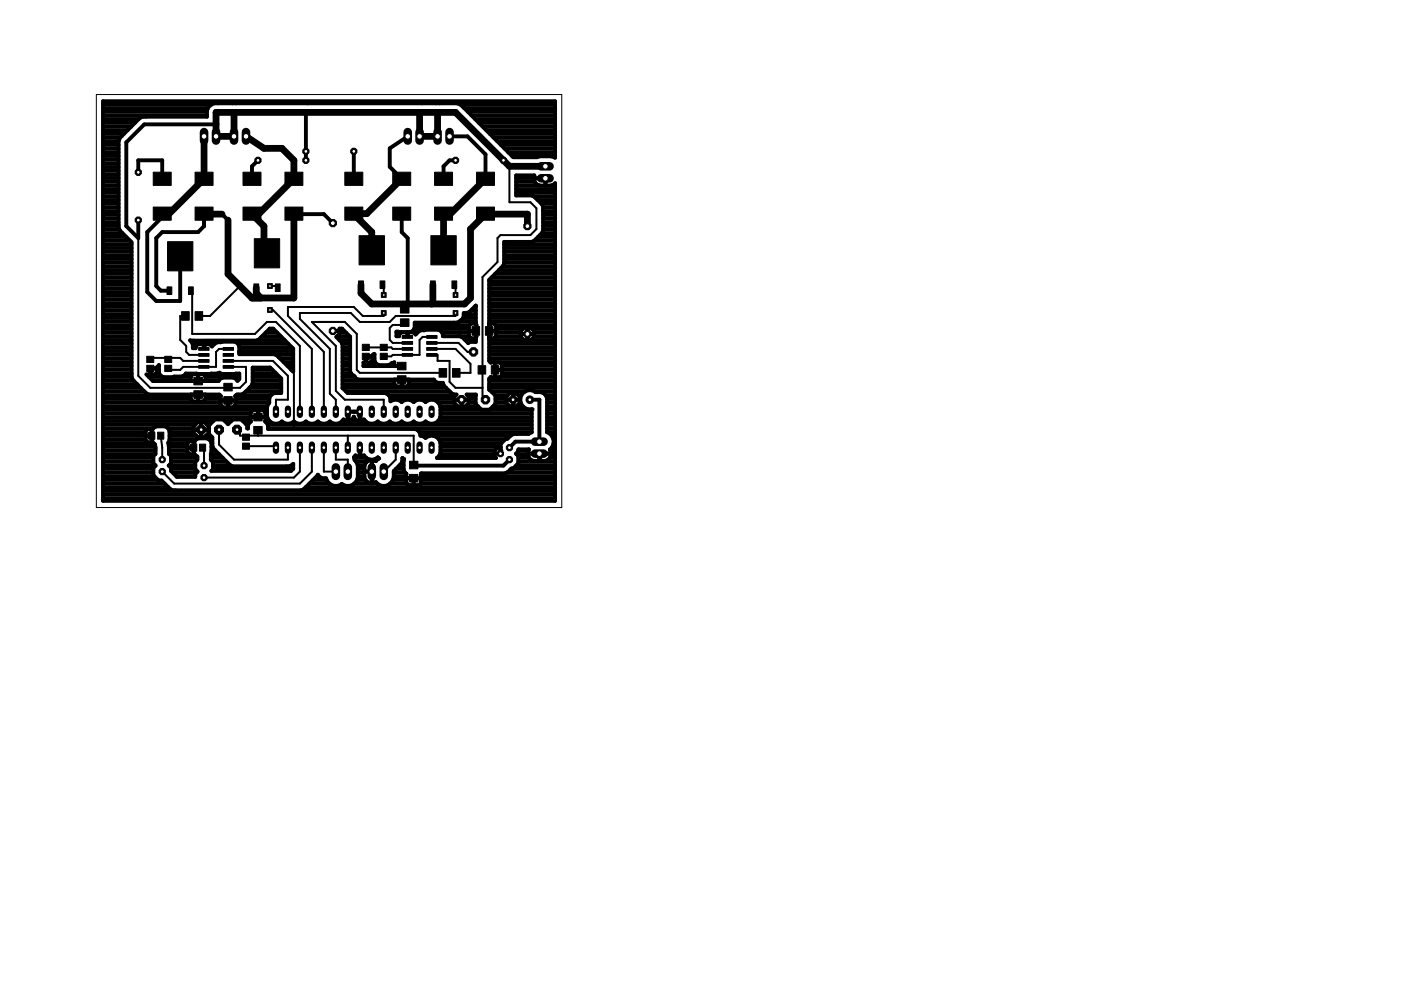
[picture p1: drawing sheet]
<svg xmlns="http://www.w3.org/2000/svg" width="297mm" height="210mm" viewBox="0 0 297 210" stroke-linecap="round" stroke-linejoin="round" font-family="sans-serif">
<g fill="#000" stroke="#000" stroke-width=".21">
<path d="M32.5 36.5h3.8v2.8h-3.8zM41.4 36.5h3.8v2.8h-3.8zM51.5 36.5h3.8v2.8h-3.8zM60.4 36.5h3.8v2.8h-3.8zM73.1 36.5h3.8v2.8h-3.8zM83.3 36.5h3.8v2.8h-3.8zM92.1 36.5h3.8v2.8h-3.8zM101 36.5h3.8v2.8h-3.8zM32.5 43.9h3.8v2.8h-3.8zM35.5 51.2h5.4v6.2h-5.4zM41.4 43.9h3.8v2.8h-3.8zM51.5 43.9h3.8v2.8h-3.8z"/>
<path d="M53.9 50.6h5.4v6.2h-5.4zM60.4 43.9h3.8v2.8h-3.8zM73.1 43.9h3.8v2.8h-3.8zM76 59.6h1v1.6h-1zM76.1 50h5.4v6.2h-5.4zM80.6 59.6h1v1.6h-1zM83.3 43.9h3.8v2.8h-3.8zM91.3 59.6h1v1.6h-1zM91.4 50h5.3v6.2h-5.3zM92.1 43.9h3.8v2.8h-3.8zM95.8 59.6h1v1.6h-1zM101 43.9h3.8v2.8h-3.8z"/>
<path d="M31.1 75.5h1.5v1.4h-1.5zM31.1 77.4h1.5v1.4h-1.5zM34.9 77.4h1.5v1.4h-1.5zM34.9 75.5h1.5v1.4h-1.5zM35.4 60.8h1v1.6h-1zM38.5 66.1h1.6v1.8h-1.6zM40 60.8h1v1.6h-1zM41.1 80h1.8v1.6h-1.8zM41.4 66.1h1.6v1.8h-1.6zM42.1 76.2h2.2v.6h-2.2zM42.1 77.5h2.2v.6h-2.2zM42.1 75h2.2v.5h-2.2z"/>
<path d="M42.1 73.7h2.2v.6h-2.2zM47.3 76.2h2.2v.6h-2.2zM47.3 77.5h2.2v.6h-2.2zM47.3 75h2.2v.5h-2.2zM47.3 73.7h2.2v.6h-2.2zM53.8 60.2h1v1.6h-1zM58.4 60.2h1v1.6h-1zM76.8 73h1.5v1.3h-1.5zM76.8 74.9h1.5v1.3h-1.5zM80.6 74.9h1.5v1.3h-1.5zM80.6 73h1.5v1.3h-1.5zM84.3 79.7h1.8v1.6h-1.8z"/>
<path d="M84.3 76.8h1.8v1.6h-1.8zM84.9 67.6h1.8v1.6h-1.8zM84.9 64.8h1.8v1.6h-1.8zM85.3 73.7h2.2v.6h-2.2zM85.3 75h2.2v.5h-2.2zM85.3 72.4h2.2v.6h-2.2zM85.3 71.1h2.2v.6h-2.2zM90.5 73.7h2.2v.6h-2.2zM90.5 75h2.2v.5h-2.2zM90.5 72.4h2.2v.6h-2.2zM90.5 71.1h2.2v.6h-2.2zM93.1 78.1h1.6v1.9h-1.6z"/>
<path d="M95.9 78.1h1.6v1.9h-1.6zM100.1 69.3h1.6v1.8h-1.6zM101.4 77.5h1.6v1.8h-1.6zM102.9 69.3h1.6v1.8h-1.6zM104.2 77.5h1.6v1.8h-1.6zM31.5 91.6h1.3v1.5h-1.3zM33.4 91.6h1.3v1.5h-1.3zM40.4 94.2h1.3v1.5h-1.3zM41.1 82.8h1.8v1.7h-1.8zM42.3 94.2h1.3v1.5h-1.3zM47.5 84.1h1.7v1.6h-1.7zM47.5 81.3h1.7v1.6h-1.7z"/>
<path d="M51.4 92h1.5v1.3h-1.5zM51.4 93.9h1.5v1.3h-1.5zM53.8 90.4h1.8v1.6h-1.8zM53.8 87.6h1.8v1.6h-1.8zM86.8 97.8h1.8v1.6h-1.8zM86.8 100.6h1.8v1.6h-1.8z"/>
<circle cx="96.6" cy="34" r=".71"/>
</g>
<g fill="#000" stroke="#000" stroke-width=".42">
<path d="M108 35.3v7.6zM102.3 58.7v23.5zM105.5 55.6l-3.2 3.1zM105.5 50.5v5.1zM106.1 49.8l-.6 .7zM108 42.9h4.5zM106.1 49.8h6.4zM112.5 42.9l1.2 1.3zM113.7 48.6l-1.2 1.2zM113.7 44.2v4.4zM29.3 50.5v29.2zM31.9 76.2l.3-.3z"/>
<path d="M32.2 75.9h3.5zM35.7 78.1l.3 .3zM35.7 76.2l.3-.3zM35.7 75.9v.3zM36 78.4h2.2zM36 75.9h2.2zM38.2 78.4l.6-.6zM38.2 75.9l.6 .6zM38.2 67v5.1zM38.2 67h1.3zM38.8 77.8h4.4zM38.8 76.5h4.4z"/>
<path d="M39.5 73.3v1.3zM38.2 72.1l1.3 1.2zM40.1 75.2h3.1zM39.5 74.6l.6 .6zM40.7 70.8h13.4zM40.5 61.7l.2 .2zM40.7 61.9v8.9zM43.2 77.8h2.6zM43.3 72.1v1.8zM43.3 72.1h11.4zM42 67h2.5zM45.8 74.6l.6-.6z"/>
<path d="M45.8 74.6v3.2zM46.4 74h2zM50.9 60.6l-6.4 6.4zM48.4 77.8h3.8zM54.1 70.8l2.5-2.5zM54.7 72.1l1.9-1.9zM56.6 70.2h1.9zM56.6 68.3h1.9zM57.2 60.6h1.3zM57.2 65.7h.7zM48.4 76.5h9.5zM58.5 70.2l3.8 3.8z"/>
<path d="M58.5 68.3l5.1 5zM61 65.1h14zM61 65.1v1.9zM57.9 76.5l3.1 3.2zM62.3 74v16.5zM63.6 66.4v1.2zM63.6 66.4h10.8zM63.6 73.3v14zM57.9 65.7l8.2 8.3zM66.1 68.3h7zM61 67l7.7 7.6zM63.6 67.6l6.3 6.4z"/>
<path d="M66.1 68.3l5.1 5zM67.4 68.3h5.7zM73.1 68.3l2.5 2.5zM74.4 66.4l1.9 1.9zM75 65.1l1.9 1.9zM75.6 78.4l.7 .7zM75.6 70.8v7.6zM76.3 68.3h6.3zM76.3 79.1h17.6zM76.9 67h4.5zM77.6 75.6v1.6zM77.6 73.7h3.8z"/>
<path d="M78 77.6h7.2zM77.6 77.2l.4 .4zM81.4 75.6h1.6zM81.4 73.7h1.6zM81.1 60.4l.3 .2zM81.4 60.6v1.9zM81.4 66.4v.6zM82.6 69.5v2.6zM82.6 69.5l.7-.6zM82.6 68.3l1.3-1.3zM83 75.6l.3-.4zM83 73.7l.3 .3z"/>
<path d="M83.3 75.2h3.1zM83.3 74h3.1zM83.3 72.7h3.1zM82.6 72.1l.7 .6zM83.3 68.9h1.9zM83.9 67h12.7zM85.2 68.9l.6-.6zM86.4 75.2h2.6zM89 72.1l.6-.7zM89 72.1v3.1zM89.6 71.4h2zM91.6 72.7h5.6z"/>
<path d="M92.8 75.2v1.3zM91.6 75.2h1.2zM93.9 79.1h.1zM92.8 76.5h2.5zM96.3 60.4l.3 .2zM96.6 60.6v1.9zM96.6 66.4v.6zM91.6 74h5zM96.7 79.1h3.1zM97.2 72.7l1.9 1.9zM99.1 74.6h1.3zM96.6 74l3.2 3.2z"/>
<path d="M99.8 77.2v1.9zM29.3 79.7l2.6 2.5zM31.9 82.2h19zM34.1 92.4l.3 2.5zM34.4 94.9v2.6zM34.4 100l2.5 2.5zM42.9 94.9h.4zM43.3 94.9v3.8zM46.4 91.1v3.2zM46.4 94.3l3.2 3.2zM49.6 97.5h11.4zM50.9 82.2l1.3-1.2z"/>
<path d="M50.9 91.7v.7zM50.2 91.1l.7 .6zM52.2 77.8v3.2zM50.9 92.4h1.3zM52.2 92.4h2.5zM52.2 92.4v.3zM52.2 94.6h6zM54.7 92.4h19zM54.7 91.2v1.2zM58.2 94.6l.3 .3zM58.5 84.8h2.5zM58.5 84.8v2.5z"/>
<path d="M61 79.7v5.1zM61 94.9v2.6zM63.6 94.9v5.1zM66.1 74v13.3zM66.1 94.9v5.1zM68.7 74.6v12.7zM68.7 100h2.5zM68.7 94.9v5.1zM69.9 74v9.5zM71.2 84.8v2.5zM69.9 83.5l1.3 1.3zM71.2 73.3v9.6z"/>
<path d="M71.2 94.9v2.6zM71.2 82.9l1.9 1.9zM73.1 84.8h8.3zM73.7 97.5v2.5zM71.2 97.5h2.5zM73.7 92.4h14zM73.7 92.4v2.5zM81.4 84.8v2.5zM81.4 100l2.5-2.5zM83.9 94.9v2.6zM87.7 92.4v6.2zM95.3 76.5v4.5z"/>
<path d="M95.3 81l1.3 1.2zM96.6 82.2h5.7zM102.3 82.2v1.9zM36.9 102.5h26.7zM43.3 101.3h19zM62.3 101.3l1.3-1.3zM63.6 102.5l2.5-2.5z"/>
</g>
<g fill="#000" stroke="#000" stroke-width=".83">
<path d="M21.8 21.5h95.9zM21.8 39.3h3.3zM21.8 38.5h3.3zM21.8 37.7h3.3zM21.8 37h3.3zM21.8 36.2h3.3zM21.8 35.4h3.3zM21.8 34.6h3.3zM21.8 33.8h3.3zM21.8 33.1h3.3zM21.8 32.3h3.3zM21.8 31.5h3.3z"/>
<path d="M21.8 30.7h3.3zM21.8 29.9h3.3zM21.8 29.2h3.7zM21.8 28.4h4.5zM21.8 27.6h5.3zM21.8 26.8h6zM21.8 26h6.8zM21.8 25.3h7.6zM21.8 24.5h22.1zM21.8 23.7h22.1zM21.8 22.9h22.3zM21.8 22.1h23.1z"/>
<path d="M25.1 29.9v17.7zM25.4 29.3l-.3 .6zM25.8 28.8l-.4 .5zM26.8 30.2l3.8-3.8zM29.3 34h5.1zM29.3 34v2.5zM29.7 25l-3.9 3.8zM29.7 25l.6-.3zM30.6 26.4h15.2zM30.3 24.7h.6zM34.4 34v3.9zM43.9 23.5v1.2z"/>
<path d="M30.9 24.7h13zM44.2 22.7l-.3 .8zM44.2 22.7l.5-.5zM44.7 22.2l.7-.3zM45.4 21.9h.8zM46.2 21.9h3zM49.2 21.9h.8zM53.4 35.3v2.6zM53.4 35.3l1.3-1.3zM64.9 32.1v1.9zM64.9 23.8v8.3zM50 21.9h15.2z"/>
<path d="M75 32.1v5.8zM82.6 31.5v3.9zM82.6 31.5l3.8-2.6zM82.6 35.4l2.6 2.5zM65.2 21.9h24.2zM89.4 21.9h3zM92.4 21.9h.8zM94 35.3v2.6zM94 35.3l1.3-1.3zM95.3 34h1.3zM93.2 21.9h3.8zM97.5 22.1h20.2z"/>
<path d="M97 21.9l.7 .3zM97.7 22.2l.5 .5zM98.4 22.9h19.3zM95.3 28.9h3.8zM99.2 23.7h18.5zM99.9 24.5h17.8zM100.7 25.3h17zM101.5 26h16.2zM102.3 26.8h15.4zM102.9 32.7v5.2zM99.1 28.9l3.8 3.8zM103.1 27.6h14.6z"/>
<path d="M103.9 28.4h13.8zM104.6 29.2h13.1zM105.4 29.9h12.3zM106.2 30.7h11.5zM107 31.5h10.7zM107.8 32.3h9.9zM98.2 22.7l9.6 9.7zM108.5 33.1h9.2zM107.8 32.4l1 .9zM109.4 37.2h3.9zM109.4 39.3h4.9zM109.4 38.5h3.9z"/>
<path d="M109.4 37.7h3.8zM113.2 37.5v.3zM113.2 37.8h2.4zM113.2 37.8v.3zM113.2 38.1l.2 .6zM113.3 37.2l-.1 .3zM113.4 38.7l.5 .4zM108.8 33.3h5.1zM113.9 39.1l.5 .2zM113.9 33.3l.4-.2zM114.4 39.3h1.2zM115.6 37.8v1.5z"/>
<path d="M115.6 39.3h1.2zM116.8 39.3l.6-.2zM114.3 33.1h2.6zM117 39.3h.7zM117.4 39.1l.3-.3zM117.7 21.5v11.9zM116.9 33.1l.8 .3zM117.7 38.8v67.4zM21.8 59.6h6.1zM21.8 58.8h6.1zM21.8 58h6.1zM21.8 57.3h6.1z"/>
<path d="M21.8 56.5h6.1zM21.8 55.7h6.1zM21.8 54.9h6.1zM21.8 54.1h6.1zM21.8 53.4h6.1zM21.8 52.6h6.1zM21.8 51.8h6.1zM21.8 51h5.7zM21.8 50.2h5zM21.8 49.4h4.2zM21.8 48.7h3.5zM21.8 47.9h3.3z"/>
<path d="M21.8 47.1h3.3zM21.8 46.3h3.3zM21.8 45.6h3.3zM21.8 44.8h3.3zM21.8 44h3.3zM21.8 43.2h3.3zM21.8 42.4h3.3zM21.8 41.7h3.3zM21.8 40.9h3.3zM21.8 40.1h3.3zM25.1 47.6v.7zM25.1 48.3l.3 .6z"/>
<path d="M25.4 48.9l2.5 2.5zM26.8 30.2v17.7zM27.9 51.4v28zM26.8 47.9l2.5 2.6zM29.3 46.7v3.8zM31.2 49.2l3.2-3.2zM33.1 50.5l1.3-1.3zM33.1 45.4l1.3 .6zM34.4 45.3h1.5zM34.4 45.3v.7zM34.4 49.2h7.6zM43.3 47.9l-1.3 1.3z"/>
<path d="M43.3 45.3v2.6zM43.3 46.7v1.2zM43.3 46.7l1.2-1.3zM47.1 45.4l1.2 1.3zM52.2 45.4h1.2zM53.4 45.3h1.5zM62.3 45.4h6.4zM62.3 45.4v1.3zM68.7 45.4l1.9 1.9zM85.2 45.3v3.9zM85.2 49.2l1.2 1.3zM94 45.3h1.5z"/>
<path d="M103.7 59.3l2.6-2.5zM103.7 59.6h14zM104.2 58.8h13.5zM105 58h12.7zM105.8 57.3h11.9zM106.3 56.8l.4-.4zM106.6 56.5h11.1zM106.9 55.9l-.2 .5zM106.9 51.3v4.6zM106.9 51.3h5.3zM106.9 55.7h10.8zM106.9 54.9h10.8z"/>
<path d="M106.9 54.1h10.8zM106.9 53.4h10.8zM106.9 52.6h10.8zM106.9 51.8h10.8zM109.4 37.2v4.2zM109.4 40.9h8.3zM109.4 40.1h8.3zM112.2 51.3h.5zM112.7 51.3l.6-.2zM109.4 41.4h3.3zM113.2 41.7h4.5zM113.3 51.1l1.2-1.3z"/>
<path d="M112.7 41.4l.6 .3zM113.3 51h4.4zM113.3 41.7l.4 .4zM114 42.4h3.7zM114.1 50.2h3.6zM114.5 49.8l.4-.4zM114.8 43.2h2.9zM114.9 49.4h2.8zM115.1 48.9l-.2 .5zM113.7 42.1l1.2 1.2zM115.1 44.4v4.5zM115.1 43.9v.5z"/>
<path d="M114.9 43.3l.2 .6zM115.1 48.7h2.6zM115.1 47.9h2.6zM115.1 47.1h2.6zM115.1 46.3h2.6zM115.1 45.6h2.6zM115.1 44.8h2.6zM115.1 44h2.6zM21.8 79.9h6.1zM21.8 79.1h6.1zM21.8 78.3h6.1zM21.8 77.6h6.1z"/>
<path d="M21.8 76.8h6.1zM21.8 76h6.1zM21.8 75.2h6.1zM21.8 74.4h6.1zM21.8 73.7h6.1zM21.8 72.9h6.1zM21.8 72.1h6.1zM21.8 71.3h6.1zM21.8 70.5h6.1zM21.8 69.7h6.1zM21.8 69h6.1zM21.8 68.2h6.1z"/>
<path d="M21.8 67.4h6.1zM21.8 66.6h6.1zM21.8 65.8h6.1zM21.8 65.1h6.1zM21.8 64.3h6.1zM21.8 63.5h6.1zM21.8 62.7h6.1zM21.8 61.9h6.1zM21.8 61.2h6.1zM21.8 60.4h6.1zM27.9 79.4v.6zM27.9 80l.2 .5z"/>
<path d="M31.1 79.4h.8zM31.2 61.9l1.9 1.9zM31.2 49.2v12.7zM31.5 79.9h3zM31.9 78.1v1.3zM31.9 79.4h.8zM31.9 78.1h1.4zM32.7 79.4l.3-.1zM33 79.3l.2-.2zM33.1 63.8h5.1zM33.1 60.6l1 1zM33.1 50.5v10.1z"/>
<path d="M33.3 78.9l-.1 .2zM33.2 79.1h.5zM33.3 78.1v.8zM33.3 77.9v.2zM33.3 78.3h.4zM33.3 77.9l.3-.4zM33.7 77.4l-.1 .1zM33.7 77.4v1.6zM33.7 79l.2 .4zM33.9 79.4l.3 .4zM34.1 61.6h1.8zM34.2 79.8l.5 .2z"/>
<path d="M34.7 80h2zM36.7 80l.3-.2zM36.8 79.9h3.6zM37 79.8h1.5zM38.2 54.3v9.5zM38.5 79.8l.5-.2zM39 79.6l.4-.4zM39.4 79.2h2.2zM40.3 72.2h.1zM40.4 72.2h.6zM40.4 79.9v.9zM40.6 79.6l-.2 .3z"/>
<path d="M40.3 72.2l.4 .3zM40.7 79.4l-.1 .2zM40.8 72.9h4.8zM40.9 73.6v.2zM40.9 73v.6zM40.7 72.5l.2 .5zM40.9 73.7h.6zM40.7 79.4l.3-.1zM41 72.2h13.4zM41.5 73.5v.3zM40.9 73.8h.6zM41.6 73.3l-.1 .2z"/>
<path d="M41.6 79.2l.3 .1zM41.7 73.1l-.1 .2zM41.9 79.3h2.7zM41.7 73.1l.3-.1zM41 79.3h1zM42 79.3v1.5zM42 79.3h1zM43.2 73v.7zM42 73h1.2zM43 79.3l.3 .1zM43.3 79.4l.2 .2zM43.5 79.6l.1 .3z"/>
<path d="M43.6 79.9h7.1zM43.2 73h1.2zM44.6 79.3l.2-.1zM44.4 73l.3 .1zM44.8 79.2h1.3zM44.7 73.1l.2 .2zM44.9 73.3v.2zM44.9 73.5l.7-.7zM46.1 79.2l.4-.2zM45.6 72.8l.6-.2zM46.3 79.1h.3zM46.5 79l.1 .1z"/>
<path d="M46.6 79.1l.5 .2zM46.2 72.6h.5zM46.8 72.6l.3-.1zM47.1 79.3h2.7zM47.1 72.5h2.7zM49.8 79.3l.2-.1zM50 79.2h.7zM49.8 72.5l.4 .1zM50.4 72.9h10.7zM50.2 72.6l.3 .4zM50.7 74.5v.1zM50.7 74.7v.4z"/>
<path d="M50.7 73.4v1.1zM50.5 73l.2 .4zM50.7 79.2v1.2zM50.7 74.4h11.5zM50.7 73.7h11.2zM53.6 77.9h3.7zM53.6 79.9h5.6zM53.6 79.1h4.9zM53.6 78.3h4.1zM54.4 72.2l.5-.2zM54.7 72.1h5.6zM54.9 72l.4-.4z"/>
<path d="M55.3 71.6l1.9-1.9zM55.6 71.3h3.9zM56.3 70.5h2.5zM57.1 69.7h.9zM57.2 69.7h.7zM57.3 77.9l2.3 2.4zM57.9 69.7l4.3 4.2zM50.7 75.1h7.5zM58.4 75.2h3.8zM58.2 75.1l.5 .2zM58.7 75.3l.4 .4zM59.4 76h2.8z"/>
<path d="M60.2 76.8h2zM60.9 77.6h1.3zM61.7 78.3h.5zM59.1 75.7l2.7 2.8zM62.2 73.9v4.9zM61.8 78.5l.4 .3zM70.6 70.2h1.4zM71.3 71.4l.7-.6zM71.4 71.3h2.7zM72 72.1h2.2zM72 70.2v.6zM72 69.7v.5z"/>
<path d="M72 69.7h.5zM72 70.5h1.4zM72 69.7h.6zM71.3 71.4l.7 .7zM72 72.1l.4 .4zM72.5 69.7l1.7 1.7zM72.5 72.9h1.7zM72.4 72.5l.2 .5zM72.6 79.9h2.5zM72.6 79.1h1.8zM72.6 78.3h1.6zM72.6 77.6h1.6z"/>
<path d="M72.6 76.8h1.6zM72.6 76h1.6zM72.6 75.2h1.6zM72.6 74.4h1.6zM72.6 73.7h1.6zM74.2 71.4v7.3zM74.2 78.7l.2 .5zM74.4 79.2l.4 .4zM74.8 79.6l.3 .3zM75.1 79.9l.4 .4zM77.1 76.9h.5zM77.1 76.9v.7z"/>
<path d="M77.1 77.6h6.5zM77.6 75.6v1.3zM77.6 76.9h.8zM77.6 75.6h1.4zM78.4 76.9l.3-.1zM78.7 76.8h.8zM78.7 76.8l.2-.2zM79 76.3l-.1 .3zM79 75.6v.7zM79 75.4v.2zM79 76h.4zM79 75.3l.2-.2z"/>
<path d="M79.1 75.2h.3zM79.2 75.1h.2zM79.4 75.1v1.4zM79.4 76.5l.2 .4zM79.6 76.9l.3 .3zM79.9 77.2l.5 .2zM80.4 77.4h2zM82.4 77.4l.4-.2zM82.8 77.2l.3-.2zM83.1 77h.1zM83.2 77l.4-.2zM83.6 76.8v.8z"/>
<path d="M83.6 77.6h1.6zM84.1 70.3v1zM84.1 70.3h.3zM84.1 70.5h.9zM84.4 70.3l.3 .1zM84.6 71v.3zM84.1 71.3h.5zM84.7 70.4h2.3zM84.7 70.8l-.1 .2zM84.9 70.6l-.2 .2zM84.9 70.6l.3-.1zM77.1 77.6h8.1z"/>
<path d="M86.4 70.5v.7zM85.2 70.5h1.2zM86.4 50.5v14zM87 70.4l.4-.1zM87.7 69.9l-.3 .4zM86.4 70.5h1.2zM87.9 69.4l-.2 .5zM87.7 70.5h.8zM87.8 69.7h11.6zM87.6 70.5l.2 .1zM87.9 68.4v1zM87.9 68.4h8.4z"/>
<path d="M87.9 69h11.6zM87.8 70.6l.2 .2zM88 70.8l.1 .1zM88.8 70.2l-.6 .7zM88.8 70.2l.5-.2zM89.3 70h.6zM90 70l.2-.1zM90.2 69.9h2.7zM92.9 69.9l.5 .2zM93.4 70.1l.3 .3zM93.7 70.5h5.7zM93.9 70.9v.4z"/>
<path d="M93.7 70.4l.2 .5zM96.3 68.4h.6zM96.9 68.4l.5-.2zM93.9 71.3h3zM97.4 68.2l.2-.3zM97.4 68.2h3.5zM96.9 71.3h.6zM97.6 71.3h1.9zM97.6 67.9h.2zM98.1 67.5l-.3 .4zM97.5 71.3l.5 .2zM98.3 67.1l-.2 .4z"/>
<path d="M98.2 67.4h2.7zM98.3 66.4v.7zM98.3 66.4h.6zM98.3 66.6h2.6zM98.6 72.1h2.3zM98.9 66.4l.7-.3zM98 71.5l1.3 1.2zM99.4 69.1v1.1zM99.4 70.2h1.5zM99.4 70.2v1zM99.4 71.2l.1 .2zM99.5 68.9l-.1 .2z"/>
<path d="M99.5 71.4l.2 .2zM99.3 72.7l.2-.2zM99.6 66.1l.5-.5zM99.7 68.7l-.2 .2zM99.7 71.6l.2 .1zM99.8 65.8h1.1zM99.7 68.7l.2-.1zM99.9 71.7h1zM100.9 64.8l-.8 .8zM100.6 65.1h.3zM100.9 68.6v1.6zM99.9 68.6h1z"/>
<path d="M100.9 70.2v1.5zM100.9 70.2v2.3zM99.5 72.5h1.4zM100.9 64.8v5.4zM103.7 70.2v6.3zM103.7 70.2v1.5zM103.7 71.7h.9zM103.7 70.2h1.5zM103.7 68.6v1.6zM103.7 59.3v10.9zM103.7 76h14zM103.7 75.2h14z"/>
<path d="M103.7 74.4h14zM103.7 73.7h14zM103.7 72.9h14zM103.7 72.1h7.4zM103.7 68.2h14zM103.7 67.4h14zM103.7 66.6h14zM103.7 65.8h14zM103.7 65.1h14zM103.7 64.3h14zM103.7 63.5h14zM103.7 62.7h14z"/>
<path d="M103.7 61.9h14zM103.7 61.2h14zM103.7 60.4h14zM103.9 76.8h13.8zM103.7 76.5l.3 .3zM104 80h1zM104.6 71.7l.3-.1zM103.7 68.6h.9zM104.9 71.6l.2-.2zM104.6 68.6l.3 .1zM105 78.4v1.6zM105 80h.9z"/>
<path d="M105 78.4h1.4zM105 76.9v1.5zM104 76.9h1zM105.2 71.2l-.1 .2zM104.9 68.7l.2 .2zM105.1 69h12.6zM105.1 71.3h5.3zM105.2 70.2v1zM105.2 69.1v1.1zM105.1 68.9l.1 .2zM105.2 70.5h5.2zM105.2 69.7h5.7z"/>
<path d="M105.9 80l.3-.1zM105 76.9h.9zM106.1 79.9h11.6zM106.3 79.7l-.1 .2zM105.9 76.9l.3 .1zM106.4 79.4l-.1 .3zM106.2 77l.1 .1zM106.4 78.4v1zM106.4 77.4v1zM106.3 77.1l.1 .3zM106.4 79.1h11.3zM106.4 78.3h11.3z"/>
<path d="M106.4 77.6h11.3zM110.4 70.2v.6zM110.4 70.8h1.4zM110.4 70.8v.6zM110.4 71.4l.8 .8zM111.2 72.2h.6zM111.2 69.4l-.8 .8zM111.8 70.8v1.4zM111.8 72.2h.6zM111.8 70.8h1.4zM111.8 69.4v1.4zM111.2 69.4h.6z"/>
<path d="M113.2 71.4l-.8 .8zM111.8 69.4h.6zM112.5 72.1h5.2zM112.8 69.7h4.9zM113.2 70.8v.6zM113.2 70.2v.6zM112.4 69.4l.8 .8zM113.2 71.3h4.5zM113.2 70.5h4.5zM21.8 99.4h10.7zM21.8 98.6h11.1zM21.8 97.9h10.7z"/>
<path d="M21.8 97.1h10.7zM21.8 96.3h11.1zM21.8 95.5h11.2zM21.8 94.7h11.1zM21.8 93.9h10.7zM21.8 93.2h9.1zM21.8 92.4h9.1zM21.8 91.6h9.1zM21.8 90.8h10.7zM21.8 90h19.6zM21.8 89.3h23.4zM21.8 88.5h31.3z"/>
<path d="M21.8 87.7h31.3zM21.8 86.9h34.8zM21.8 86.1h25.2zM21.8 85.4h25zM21.8 84.6h18.6zM21.8 83.8h18.6zM21.8 83h8.8zM21.8 82.2h8zM21.8 81.4h7.3zM21.8 80.7h6.5zM28.1 80.5l2.5 2.5zM30.6 83l.5 .4z"/>
<path d="M30.9 91.5v.9zM30.9 92.4h1.3zM30.9 92.4v.9zM30.9 93.3l.1 .2zM31 91.2l-.1 .3zM31 93.5l.1 .2zM31.1 83.4l.5 .3zM31.1 91.1l-.1 .1zM31.1 93.7l.3 .1zM31.1 91.1l.3-.1zM31.4 93.8h.8zM31.6 83.7h10.4z"/>
<path d="M32.2 91v1.4zM31.4 91h.8zM32.2 92.4v1.4zM32.2 93.8h.2zM32.3 80.7h8.1zM32.2 91h.2zM32.4 93.8l.3 .3zM31.1 79.4l1.3 1.4zM32.5 96.7v1.5zM32.5 98.2l.5 .5zM32.5 99.2v1.6zM32.7 90.6l-.3 .3z"/>
<path d="M32.7 94.1l.2 .1zM32.9 94.2l.1 .8zM33 95v1.2zM32.5 96.7l.5-.5zM33 98.7l-.5 .5zM32.7 90.6l.5-.2zM33.2 90.4h1.8zM35 90.4l.4 .2zM35.6 90.8h5.4zM35.7 93.9h4.1zM35.9 93.4l-.1 .4zM35.4 90.6l.4 .3z"/>
<path d="M35.8 98.7l.5-.5zM35.7 93.9l.1 .7zM35.8 95.1v1.1zM35.8 94.6v.2zM35.8 95.5h4zM35.8 94.7h4zM35.8 94.8v.2zM35.9 98.6h5.5zM35.9 96.3h4.3zM35.9 91.4v2zM35.8 90.9l.1 .5zM35.9 93.2h5.7z"/>
<path d="M35.9 92.4h5.7zM35.9 91.6h5.1zM36.3 99.2v.7zM35.8 98.7l.5 .5zM36.3 96.7v1.5zM35.8 96.2l.5 .5zM36.3 99.4h5.1zM36.3 97.9h5.2zM36.3 97.1h5.5zM39.8 94v.9zM39.8 94.9h1.3zM39.8 94.9v.9z"/>
<path d="M39.8 95.8l.1 .2zM39.9 93.8l-.1 .2zM39.9 96l.1 .2zM40 93.6l-.1 .2zM40 96.2l.3 .1zM40 93.6l.3-.1zM40.3 96.3h.8zM40.4 83.7v.9zM40.4 84.6l.2 .2zM40.4 80.8h1.6zM40.6 84.8l.1 .2zM40.7 85l.3 .1z"/>
<path d="M41 85.1h1zM41 90.4v.7zM41 91.1h1.6zM41 91.1v.7zM41 91.8l1 .9zM41.1 93.5v1.4zM40.3 93.5h.8zM41.1 94.9v1.4zM41.1 96.3h.2zM41.1 93.5h.2zM41.3 96.4l.3 .3zM41.4 97.9v1.6z"/>
<path d="M41.4 99.5l.5 .5zM41.6 93.1l-.3 .4zM41.6 96.7l.2 .1zM41.8 96.8v.7zM41.8 97.5l-.4 .4zM41.9 100l-.5 .5zM42 89.5l-1 .9zM42 92.7h.6zM40.4 83.7h1.6zM42 83.7v1.4zM32.4 80.8h9.6zM42 85.1h1z"/>
<path d="M42 83.7h4.5zM42 80.8h1.6zM41.6 93.1l.5-.2zM42.6 89.5v1.6zM42 89.5h.6zM42.6 91.1v1.6zM42.7 89.5v1.6zM42.7 91.1v1.6zM42.7 92.7h.6zM42.7 91.1h1.6zM43 85.1l.3-.1zM43.3 85l.2-.2z"/>
<path d="M43.3 92.7l1-.9zM42.7 89.5h.6zM43.6 84.6l-.1 .2zM43.6 83.7v.9zM42 83.7h1.6zM43.6 79.9v.9zM43.6 84.6h3.2zM43.6 83.8h3zM43.6 80.7h2.8zM43.6 92.4h1.1zM42.1 92.9h1.8zM43.9 90h.5z"/>
<path d="M44.3 91.1v.7zM44.3 90.4v.7zM43.3 89.5l1 .9zM44.3 90.2v1.8zM44.3 92l.7 .8zM43.9 92.9l.4 .2zM44.3 93.2h.7zM44.3 93.1l.3 .4zM44.7 96.2v1.3zM44.8 95.9l-.1 .3zM44.7 97.1h2.5zM44.7 96.3h1.7z"/>
<path d="M44.8 99.8l.3-.3zM44.8 93.9v2zM44.6 93.5l.2 .4zM44.8 95.5h.9zM44.8 94.7h.3zM44.8 93.9h.2zM45 92.8v1.2zM45 94v.6zM45 94.6l.2 .5zM45.1 97.9h2.9zM45.1 97.9v1.6zM44.7 97.5l.4 .4z"/>
<path d="M45.1 99.4h17.1zM45.1 98.6h3.7zM45.2 95.1l3.2 3.2zM45.6 88.9l-1.3 1.3zM42 80.8h4.3zM46.4 80.6l-.1 .2zM46.5 83.7l.3 .2zM46.8 80.3l-.4 .3zM46.8 84v.9zM46.8 84.9h1.5zM46.8 84.9v.9zM46.8 85.8l.1 .3z"/>
<path d="M46.9 86.1l.2 .2zM47.1 86.3l.2 .1zM46.8 80.3l.4-.2zM47.3 86.4h1zM45.6 88.9h1.7zM47.7 89.3h1.3zM48.3 84.9v1.5zM48.3 86.4h1.1zM48.3 84.9h1.6zM47.3 88.9l1 1zM48.4 98.3l.4 .4zM48.8 98.7l.5 .2z"/>
<path d="M49.3 98.9h11.5zM48.3 89.9l1.1-1zM49.4 86.4l.2-.1zM47.2 80.1h2.3zM49.8 86.1l-.2 .2zM49.7 86.1h7zM49.9 85.8l-.1 .3zM49.9 84.9v.9zM49.9 84v.9zM49.9 85.4h7.2zM49.9 84.6h7.2zM49.9 83.9l.3-.2z"/>
<path d="M49.5 80.1l.4 .2zM50.1 83.8h7.4zM50.2 83.7h.4zM49.9 80.3l.4 .3zM50.3 80.6l.1 .2zM50.6 83.7h.6zM50.7 80.4l-.3 .4zM49.4 88.9h1.8zM51.2 83.7l.5-.3zM51.5 89.3h1.6zM51.7 83.4l1.3-1.2zM52.1 83h7.5z"/>
<path d="M52.3 90h.3zM52.4 90.2v.6zM51.2 88.9l1.2 1.3zM52.4 90.8h.2zM52.6 90.2v.6zM52.8 89.7l-.2 .5zM52.9 82.2h6.7zM53 82.2l.4-.4zM52.8 89.7l.3-.3zM53.1 87.5v.9zM53.1 88.4h1.6zM53.1 88.4v1z"/>
<path d="M53.2 87.3l-.1 .2zM53.6 81.2l-.2 .6zM53.4 87.1l-.2 .2zM53.5 81.4h6.1zM53.6 77.9v3.3zM53.6 80.7h6zM53.4 87.1l.3-.1zM54.7 88.4h1.6zM54.7 87v1.4zM53.7 87h1zM54.7 87h1zM55.7 87l.3 .1z"/>
<path d="M56 87.1l.2 .2zM56.3 88.4v1zM56.3 87.5v.9zM56.2 87.3l.1 .2zM56.3 89.3h.8zM56.3 88.5h.4zM56.3 87.7h.3zM56.6 86.3v2zM56.6 88.3l.3 .7zM56.3 89.4l.3 .3zM56.7 90h56zM56.6 89.7l.2 .5z"/>
<path d="M56.8 90.2v.8zM56.8 90.8h55.9zM56.9 85.6l-.3 .7zM56.9 89l.5 .6zM57.1 84.5v.9zM57.1 85.4l-.2 .2zM57.3 83.9l-.2 .6zM57.4 89.6l.7 .2zM57.3 83.9l.4-.3zM58.1 89.8h.8zM57.7 83.6l.5-.3zM58.2 83.3h.6z"/>
<path d="M58.9 89.8l.7-.2zM59.6 89.6l.2-.3zM59.6 80.3v3zM58.8 83.3h.8zM59.8 89.3l.2 .3zM60 89.6l.7 .2zM60.7 89.8h.7zM60.8 98.9h.5zM61.3 98.9l.5-.2zM61.4 89.8l.7-.2zM44.8 99.8h16.9zM61.8 98.7l.4-.4z"/>
<path d="M61.9 98.6h.3zM62.1 89.6l.2-.3zM62.2 98.3v1.1zM62.2 99.4l-.5 .4zM62.3 89.3l.2 .3zM62.5 89.6l.7 .2zM63.2 89.8h.8zM64 89.8l.6-.2zM64.6 89.6l.3-.3zM64.9 89.3l.2 .3zM65.1 89.6l.6 .2zM65.7 89.8h.8z"/>
<path d="M66.5 89.8l.7-.2zM67.2 89.6l.2-.3zM67.4 89.3l.2 .3zM67.6 89.6l.7 .2zM68.3 89.8h.7zM69 89.8l.7-.2zM69.7 89.6l.2-.3zM69.9 89.3l.2 .3zM70.1 89.6l.7 .2zM70.8 89.8h.8zM71.6 89.8l.7-.2zM72.3 89.6l.5-.6z"/>
<path d="M72.6 89.3h.8zM72.6 73v9.3zM72.6 82.2h22zM72.6 81.4h11zM72.6 80.7h11zM72.8 88.9v.1zM72.8 88.9l.2 .2zM73 89.1l.5 .2zM73.4 83h22zM73.5 89.3h.2zM72.6 82.3l1.1 1zM73.7 87.3h1.4z"/>
<path d="M73.7 87.3v2zM73.7 89.3h.3zM74 89.3l.5-.2zM56.8 91h17.2zM74 89.3h2zM74.5 89.1l.4-.4zM75 88.3l-.1 .4zM75 88.3l.2 .4zM75.1 87.3h1.2zM75.1 96.9l.2-.3zM75.1 97.1h2.6zM75.2 88.7l.3 .4z"/>
<path d="M75.2 97.2v.3zM75.1 96.9l.1 .3zM75.4 96.5l-.1 .1zM75.4 96.5l.1 .2zM75.5 80.3l.5 .2zM75.5 97.9h2.4zM75.5 89.1l.5 .2zM75.5 96.7l.5 .2zM75.2 97.5l.3 .4zM75.8 98.6h1.5zM75.5 97.9l.4 .8zM75.9 99.4h1.4z"/>
<path d="M76 80.5h9.2zM76 89.3h.3zM76 96.9h.3zM76.3 87.3v2zM76.3 89.3h.2zM76.3 94.9v2zM76.3 96.9h.2zM76.5 89.3l.5-.2zM76.5 96.9l.5-.2zM76.6 89.3h.9zM77 89.1l.2-.2zM77 96.7l.2-.2z"/>
<path d="M77.2 88.9v.1zM77.2 96.5v.1zM77.2 89l.5 .6zM77.2 96.6l.5 .6zM77.3 98.8v1.2zM77.3 100h1.5zM77.3 100v1.2zM77.5 98.2l-.2 .6zM77.7 89.6l.7 .2zM77.7 97.2l.7 .3zM77.9 97.8l-.4 .4zM78.4 89.8h.8z"/>
<path d="M78.4 97.5h.8zM77.9 97.8l.6-.3zM78.8 97.5v2.5zM78.5 97.5h.3zM78.8 100v2.4zM78.8 97.5h.3zM79.2 89.8l.7-.2zM79.2 97.5l.7-.3zM79.1 97.5l.6 .3zM79.9 89.6l.2-.3zM79.9 97.2l.2-.2zM80 97.1h.2z"/>
<path d="M80.1 89.3l.2 .3zM80.1 97l.2 .2zM80.2 97.3l-.5 .5zM80.3 89.6l.7 .2zM80.3 97.2h.1zM80.2 97.3l.2-.1zM81 89.8h.7zM73.7 83.3h7.4zM81.1 83.3h.5zM81.7 89.8l.7-.2zM81.6 83.3l.6 .3zM82.4 83.8h14.2z"/>
<path d="M82.4 89.6l.2-.3zM82.2 83.6l.4 .3zM82.6 89.3l.2 .3zM82.8 84.5v.6zM82.6 83.9l.2 .6zM82.8 84.6h13.5zM82.8 89.6l.7 .2zM83.5 99.9l1.6-1.6zM83.5 89.8h.8zM82.8 85l.7-.2zM83.6 80.5v.9zM83.6 81.4l.1 .2z"/>
<path d="M83.7 81.6l.2 .2zM83.9 81.8l.2 .1zM83.9 99.4h1.7zM84.1 81.9h1.1zM84.3 89.8l.7-.2zM83.5 84.8h.8zM84.7 98.6h.9zM85 89.6l.2-.3zM84.3 84.8l.7 .2zM85.3 97.7l-.2 .6zM85.2 89.3l.2 .3zM85 85l.2 .3z"/>
<path d="M83.6 80.5h1.6zM85.2 80.5v1.4zM85.2 81.9h1zM85.2 80.5h6.8zM85.3 97.9h.3zM85.3 97.2v.5zM85.4 89.6l.7 .2zM85.4 85l-.2 .3zM85.4 97.2l.3 .1zM85.6 97.6v2zM85.6 99.6l.2 .5zM85.7 97.3l-.1 .3z"/>
<path d="M86.1 89.8h.7zM85.4 85l.7-.2zM86.2 81.9l.2-.1zM86.4 81.8l.2-.2zM86.7 81.4l-.1 .2zM86.7 81.4h7.3zM86.7 80.5v.9zM85.2 80.5h1.5zM86.7 80.7h5.4zM86.8 89.8l.7-.2zM86.1 84.8h.7zM87.5 89.6l.2-.3z"/>
<path d="M86.8 84.8l.7 .2zM87.7 89.3l.2 .3zM87.5 85l.2 .3zM87.7 98.6v.1zM87.7 98.7h19zM87.9 89.6l.7 .2zM87.9 85l-.2 .3zM74 91h14zM88 91l.5 .2zM88.6 89.8h.7zM87.9 85l.7-.2zM88.5 91.2l.4 .4z"/>
<path d="M88.9 91.6h23.8zM89.1 92.1v.3zM88.9 91.6l.2 .5zM89.3 89.8l.7-.2zM88.6 84.8h.7zM89.1 92.4h.2zM89.4 92.4h1.7zM90.2 89.3l-.2 .3zM89.3 84.8l.7 .2zM89.3 92.4l.7 .3zM90.2 89.3l.2 .3zM90 85l.2 .3z"/>
<path d="M90 92.7l.2 .2zM90.4 89.6l.7 .2zM90.4 85l-.2 .3zM90.2 92.9l.2-.2zM91.1 89.8h.8zM90.4 85l.7-.2zM90.4 92.7l.7-.3zM91.9 89.8l.7-.2zM91.1 84.8h.8zM91.1 92.4h.8zM91.9 92.4h16.3zM92 80.5l.1 .1z"/>
<path d="M92.1 80.6l.3 .4zM92.4 81l.5 .2zM92.6 89.6l.5-.6zM91.9 84.8l.7 .2zM91.9 92.4l.7 .3zM92.6 97.1l.5-.5zM92.7 97.1h12.4zM92.9 81.2h1zM92.9 89.3h19.8zM92.9 85.4h3.4zM93.1 93.2h14zM93.4 88.3l-.3 .7z"/>
<path d="M92.6 85l.5 .6zM93.4 95.9l-.3 .7zM92.6 92.7l.5 .5zM93.3 96.3h11.5zM93.3 88.5h19.4zM93.3 86.1h3.7zM93.4 86.3v2zM93.1 85.6l.3 .7zM93.4 93.9v2zM93.1 93.2l.3 .7zM93.4 95.5h11.5zM93.4 94.7h12.7z"/>
<path d="M93.4 93.9h12.9zM93.4 87.7h19.3zM93.4 86.9h19.3zM93.9 81.2l.2 .6zM94.1 81.8l1.3 1.2zM95.4 83l.4 .4zM95.8 83.4l.5 .3zM96.3 83.7h.5zM96.3 84.1v.7zM96.3 84.8h1.6zM96.3 84.8v.6zM96.3 85.4l.9 .9z"/>
<path d="M96.3 84.1l.5-.4zM97.2 86.3h.7zM97.9 84.8v1.5zM97.9 86.3h.6zM97.9 84.8h1.5zM99.4 85.4l-.9 .9zM98.7 86.1h2.6zM98.9 83.7h2zM99.1 83.8h1.8zM99.4 84.8v.6zM99.4 84.1v.7zM98.9 83.7l.5 .4z"/>
<path d="M99.4 85.4h1.4zM99.4 84.6h1.4zM100.8 83.9v1.7zM100.8 85.6l1.3 1.3zM100.9 83.7v.1zM102.1 86.9h1.7zM103.7 81.9v.8zM103.7 80.3v1.6zM103.7 80.3l.3-.3zM103.7 82.2h14zM103.7 81.4h14zM103.7 80.7h14z"/>
<path d="M103.8 86.9l1.3-1.3zM104.2 83h7.1zM104.5 86.1h3.6zM104.8 95.6v.6zM104.8 96.2h1.3zM104.8 96.2v.5zM104.8 96.7l.4 .4zM104.9 83.8h2.8zM105.1 83.9v1.7zM103.8 82.7l1.3 1.2zM105.1 85.4h2.2zM105.1 84.6h2.2z"/>
<path d="M92.6 97.1h12.6zM105.6 94.9l-.8 .7zM106.1 94.9v1.3zM105.6 94.9h.5zM106.1 94.1v.8zM106.7 98.7l1.3-1.2zM107.2 93l-1.1 1.1zM107.3 84.2v.6zM107.3 84.8h1.5zM107.3 84.8v.6zM107.3 85.4l.9 .8zM107.2 93h.4z"/>
<path d="M108 94.9l1.3-1.3zM108.1 99.7l.3-.4zM108.2 83.3l-.9 .9zM108.2 86.2h.6zM108.4 99.4h9.3zM107.6 93l.8-.7zM108.4 99.3h.4zM108.8 83.3v1.5zM108.2 83.3h.6zM108.8 84.8v1.4zM108.8 86.2h.6zM108.8 84.8h1.4z"/>
<path d="M108.8 99.3l1.1-1.1zM108.4 92.3l.6-.3zM109.3 93.6h5.1zM109.4 86.2l.8-.8zM108.8 83.3h.6zM109.4 96.2l.5-.5zM109.5 86.1h1.3zM109.5 98.6h8.2zM109.5 96.3h2.4zM109 92h.6zM109.9 83.8h.7zM109.9 96.7v1.5z"/>
<path d="M109.4 96.2l.5 .5zM109.9 95.3v.4zM109.9 97.9h7.8zM109.9 97.1h2.2zM109.9 95.5h2.2zM110 95.3h2.1zM110.2 84.8v.6zM110.2 84.2v.6zM109.4 83.3l.8 .9zM110.2 85.4h.2zM110.3 84.3v.9zM110.3 85.2l.3 .7z"/>
<path d="M110.6 83.6l-.3 .7zM110.6 85.9l.6 .6zM110.6 83.6l.6-.5zM111.2 86.5l.7 .3zM111.9 95.9v.3zM111.9 96.2h2.5zM111.9 96.2v.3zM111.9 96.5l.2 .6zM111.2 83.1l.7-.4zM111.9 86.8h.8zM109.6 92h2.5zM112.1 95.3l-.2 .6z"/>
<path d="M112.1 97.1l.5 .4zM112.3 91.8l-.2 .2zM112.6 97.5l.6 .2zM111.9 82.7h.8zM112.7 86.8v4.9zM112.3 91.8l.4-.1zM113.2 97.7h1.2zM113.4 83h4.3zM112.7 82.7l.8 .4zM113.5 83.1h.1zM113.6 83.1h.4zM114.4 96.2v1.5z"/>
<path d="M114.4 97.7h1.2zM114.4 96.2h2.4zM112.3 84.8h2.1zM114.4 84.8v8.8zM114 83.1h.7zM114.7 83.1l.6 .3zM115.6 97.7l.5-.2zM115.7 83.8h2zM115.3 83.4l.4 .4zM116 84.4v7.3zM115.7 83.8l.3 .6zM116 91.6h1.7z"/>
<path d="M116 90.8h1.7zM116 90h1.7zM116 89.3h1.7zM116 88.5h1.7zM116 87.7h1.7zM116 86.9h1.7zM116 86.1h1.7zM116 85.4h1.7zM116 84.6h1.7zM116.1 97.5l.5-.4zM116 91.7l.5 .1zM116.8 96.5l-.2 .6z"/>
<path d="M116.6 95.3l.5-.5zM116.6 97.1h1.1zM116.7 95.5h1zM116.8 96.2v.3zM116.8 95.9v.3zM116.6 95.3l.2 .6zM116.8 96.3h.9zM117 92.4h.7zM117.4 94.1l-.3 .7zM116.5 91.8l.6 .7zM117.1 94.7h.6zM117.3 93.2h.4z"/>
<path d="M117.4 93.2v.9zM117.1 92.5l.3 .7zM117.4 93.9h.3zM21.8 21.5v84.7zM21.8 105.7h95.9zM21.8 104.9h95.9zM21.8 104.1h95.9zM21.8 103.3h13.9zM21.8 102.5h13.1zM21.8 101.7h11.7zM21.8 101h10.9zM21.8 100.2h10.7z"/>
<path d="M32.5 100.8l1.1 1.1zM33.6 101.9h.6zM34.2 101.9l1.9 1.8zM36.1 103.7l.5 .2zM36.6 100.2h5.1zM36.6 103.9h.6zM37.2 103.9h26.7zM37.4 101h4zM36.3 99.9l1.2 1.2zM41.4 100.5v.6zM37.5 101.1h3.9zM63.9 103.9l.5-.2z"/>
<path d="M64.4 103.7l.4-.4zM64.8 103.3l2.5-2.5zM64.8 103.3h52.9zM65.6 102.5h4.2zM66.4 101.7h2.9zM67.2 101h.4zM67.4 100.6l-.1 .2zM67.4 100.6l.1 .2zM67.5 100.8l.4 .4zM67.9 101.2l.5 .2zM68.4 101.4h.5zM68.9 101.4h.2z"/>
<path d="M69.1 101.4l.3 .7zM69.4 102.1l.6 .6zM70 102.7l.8 .3zM70.8 103h.8zM71.6 103l.8-.3zM72.5 102.7l.8 .3zM73.3 103h.9zM74.2 103l.8-.3zM75 102.7l.5-.6zM75.1 102.5h4.9zM75.9 101.3l-.4 .8zM75.7 101.7h1.8z"/>
<path d="M75.9 98.7v2.6zM75.9 101h1.4zM75.9 100.2h1.4zM77.3 101.2l.2 .6zM77.5 101.8l.4 .4zM77.9 102.2l.6 .2zM78.5 102.4h.3zM78.8 102.4h.3zM79.1 102.4l.6-.2zM79.7 102.2l.5 .5zM80.2 102.7l.7 .3zM80.9 103h.9z"/>
<path d="M81.8 103l.7-.3zM82.5 102.7l.6-.6zM82.7 102.5h3.5zM83.5 101.3l-.4 .8zM83.3 101.7h2.8zM83.5 99.9v1.4zM83.5 101h2.6zM83.5 100.2h2.4zM85.8 100.1l.3 .3zM86.1 100.5v.9zM86.1 101.4h1.6zM86.1 101.4v.9z"/>
<path d="M86.1 102.3l.2 .3zM86.3 102.6l.1 .1zM86.4 102.7l.3 .1zM86.7 102.8h1zM87.7 101.4v1.4zM87.7 102.8h1zM87.7 101.4h1.6zM88.7 102.8l.3-.1zM89 102.7l.2-.1zM89.3 102.3l-.1 .3zM89.2 102.5h28.5zM89.3 101.4v.9z"/>
<path d="M89.3 100.5v.9zM89.3 101.7h28.4zM89.3 101h28.4zM89.4 100.4h17.7zM107.1 100.4l.6-.3zM107.4 100.2h10.3zM107.7 100.1l.4-.4zM21.8 106.2h95.9z"/>
</g>
<g fill="#000">
<circle cx="115.6" cy="37.8" r=".41"/>
<circle cx="115.6" cy="39.3" r=".41"/>
<circle cx="115.6" cy="38.5" r=".41"/>
<circle cx="31.9" cy="78.1" r=".41"/>
<circle cx="31.9" cy="79.1" r=".41"/>
<circle cx="31.9" cy="78.3" r=".41"/>
<circle cx="43.2" cy="73.7" r=".41"/>
<circle cx="59.1" cy="75.7" r=".41"/>
<circle cx="61.8" cy="78.5" r=".41"/>
<circle cx="70.6" cy="70.2" r=".41"/>
<circle cx="74.8" cy="79.6" r=".41"/>
<circle cx="75.1" cy="79.9" r=".41"/>
<circle cx="77.6" cy="75.6" r=".41"/>
<circle cx="77.6" cy="76.8" r=".41"/>
<circle cx="77.6" cy="76" r=".41"/>
<circle cx="85.2" cy="77.6" r=".41"/>
<circle cx="86.4" cy="70.5" r=".41"/>
<circle cx="86.4" cy="71.2" r=".41"/>
<circle cx="100.1" cy="65.6" r=".41"/>
<circle cx="100.9" cy="70.5" r=".41"/>
<circle cx="100.9" cy="69.7" r=".41"/>
<circle cx="100.9" cy="70.2" r=".41"/>
<circle cx="100.9" cy="71.3" r=".41"/>
<circle cx="100.9" cy="69" r=".41"/>
<circle cx="103.7" cy="70.5" r=".41"/>
<circle cx="103.7" cy="70.2" r=".41"/>
<circle cx="103.7" cy="71.3" r=".41"/>
<circle cx="103.7" cy="69.7" r=".41"/>
<circle cx="103.7" cy="69" r=".41"/>
<circle cx="105" cy="78.3" r=".41"/>
<circle cx="105" cy="78.4" r=".41"/>
<circle cx="105" cy="79.9" r=".41"/>
<circle cx="105" cy="79.1" r=".41"/>
<circle cx="105" cy="77.6" r=".41"/>
<circle cx="111.8" cy="70.5" r=".41"/>
<circle cx="111.8" cy="72.1" r=".41"/>
<circle cx="111.8" cy="71.3" r=".41"/>
<circle cx="111.8" cy="69.7" r=".41"/>
<circle cx="111.8" cy="70.8" r=".41"/>
<circle cx="32.2" cy="92.4" r=".41"/>
<circle cx="32.2" cy="93.2" r=".41"/>
<circle cx="32.2" cy="91.6" r=".41"/>
<circle cx="41.1" cy="94.7" r=".41"/>
<circle cx="41.1" cy="95.5" r=".41"/>
<circle cx="41.1" cy="94.9" r=".41"/>
<circle cx="41.1" cy="93.9" r=".41"/>
<circle cx="41.1" cy="96.3" r=".41"/>
<circle cx="42" cy="80.8" r=".41"/>
<circle cx="42" cy="83.7" r=".41"/>
<circle cx="42.6" cy="91.1" r=".41"/>
<circle cx="42.7" cy="91.1" r=".41"/>
<circle cx="48.3" cy="86.1" r=".41"/>
<circle cx="48.3" cy="84.9" r=".41"/>
<circle cx="48.3" cy="85.4" r=".41"/>
<circle cx="53" cy="82.2" r=".41"/>
<circle cx="54.7" cy="88.4" r=".41"/>
<circle cx="54.7" cy="87.7" r=".41"/>
<circle cx="73.7" cy="87.3" r=".41"/>
<circle cx="73.7" cy="88.5" r=".41"/>
<circle cx="73.7" cy="87.7" r=".41"/>
<circle cx="73.7" cy="89.3" r=".41"/>
<circle cx="76.3" cy="95.5" r=".41"/>
<circle cx="76.3" cy="87.3" r=".41"/>
<circle cx="76.3" cy="87.7" r=".41"/>
<circle cx="76.3" cy="89.3" r=".41"/>
<circle cx="76.3" cy="88.5" r=".41"/>
<circle cx="76.3" cy="96.3" r=".41"/>
<circle cx="76.3" cy="94.9" r=".41"/>
<circle cx="78.8" cy="98.6" r=".41"/>
<circle cx="78.8" cy="100" r=".41"/>
<circle cx="78.8" cy="99.4" r=".41"/>
<circle cx="78.8" cy="97.9" r=".41"/>
<circle cx="85.2" cy="80.5" r=".41"/>
<circle cx="85.2" cy="80.7" r=".41"/>
<circle cx="85.2" cy="81.4" r=".41"/>
<circle cx="97.9" cy="86.1" r=".41"/>
<circle cx="97.9" cy="84.8" r=".41"/>
<circle cx="97.9" cy="85.4" r=".41"/>
<circle cx="106.1" cy="96.2" r=".41"/>
<circle cx="106.1" cy="95.5" r=".41"/>
<circle cx="108.8" cy="84.8" r=".41"/>
<circle cx="108.8" cy="84.6" r=".41"/>
<circle cx="108.8" cy="86.1" r=".41"/>
<circle cx="108.8" cy="85.4" r=".41"/>
<circle cx="108.8" cy="83.8" r=".41"/>
<circle cx="112.7" cy="86.8" r=".41"/>
<circle cx="114.4" cy="96.2" r=".41"/>
<circle cx="114.4" cy="97.1" r=".41"/>
<circle cx="114.4" cy="96.3" r=".41"/>
<circle cx="78.8" cy="100.2" r=".41"/>
<circle cx="78.8" cy="101.7" r=".41"/>
<circle cx="78.8" cy="101" r=".41"/>
<circle cx="87.7" cy="101.4" r=".41"/>
</g>
<g fill="#000" stroke="#000" stroke-width="1.4">
<path d="M43.3 28.9v9zM45.8 23.8h3.8zM45.8 23.8v2.6zM45.8 26.4v2.5zM45.8 28.9h3.8zM49.6 23.8h15.3zM49.6 23.8v5.1zM52.2 28.9l3.8 2.6zM56 31.5h3.8zM62.3 34v3.9zM59.8 31.5l2.5 2.5zM64.9 23.8h24.1z"/>
<path d="M89 23.8h3.8zM89 28.9h3.8zM89 23.8v5.1zM92.8 23.8v5.1zM92.8 23.8h3.8zM96.6 23.8l10.1 10.2zM106.7 34l1.3 1.3zM108 35.3h7.6zM35.9 45.3l7.4-7.4zM44.5 45.4h2.6zM48.3 46.7v11.4zM48.3 58.1l2.6 2.5z"/>
<path d="M54.9 45.3l7.4-7.4zM56 47.9v5.8zM53.4 45.4l2.6 2.5zM56 53.7h.6zM75 45.3h2.8zM77.8 45.3l7.4-7.4zM78.8 49.2v3.9zM75 45.4l3.8 3.8zM94 45.3v7.8zM95.5 45.3l7.4-7.4zM99.8 48.6l3.1-3.2zM102.9 45.4h8.9z"/>
<path d="M111.8 45.4v2.5zM50.9 60.6l2.5 2.6zM53.4 63.2h1.9zM53.4 63.2h8.9zM54.3 61v1.2zM54.3 62.2l1 1zM62.3 46.7v16.5zM76.5 60.4v1.8zM76.5 62.2l2.3 2.3zM78.8 64.5h7.6zM86.4 64.5h5.1zM91.5 64.5h7z"/>
<path d="M91.5 64.5l.3-.3zM91.8 60.4v3.8zM98.5 64.5l1.3-1.3zM99.8 48.6v14.6z"/>
</g>
<circle cx="96.6" cy="34" r=".4" fill="#fff" stroke="#000" stroke-width=".21"/>
<circle cx="106.7" cy="34" r=".71" fill="#000" stroke="#000" stroke-width=".21"/>
<circle cx="106.7" cy="34" r=".4" fill="#fff" stroke="#000" stroke-width=".21"/>
<circle cx="111.8" cy="70.8" r=".83" fill="#000" stroke="#000" stroke-width=".21"/>
<circle cx="111.8" cy="70.8" r=".51" fill="#fff" stroke="#000" stroke-width=".21"/>
<circle cx="111.8" cy="47.9" r=".83" fill="#000" stroke="#000" stroke-width=".21"/>
<circle cx="111.8" cy="47.9" r=".51" fill="#fff" stroke="#000" stroke-width=".21"/>
<circle cx="102.9" cy="84.8" r=".96" fill="#000" stroke="#000" stroke-width=".21"/>
<circle cx="102.9" cy="84.8" r=".51" fill="#fff" stroke="#000" stroke-width=".21"/>
<circle cx="97.9" cy="84.8" r=".96" fill="#000" stroke="#000" stroke-width=".21"/>
<circle cx="97.9" cy="84.8" r=".51" fill="#fff" stroke="#000" stroke-width=".21"/>
<circle cx="100.4" cy="74.6" r=".96" fill="#000" stroke="#000" stroke-width=".21"/>
<circle cx="100.4" cy="74.6" r=".51" fill="#fff" stroke="#000" stroke-width=".21"/>
<circle cx="75" cy="32.1" r=".71" fill="#000" stroke="#000" stroke-width=".21"/>
<circle cx="75" cy="32.1" r=".4" fill="#fff" stroke="#000" stroke-width=".21"/>
<circle cx="64.9" cy="32.1" r=".71" fill="#000" stroke="#000" stroke-width=".21"/>
<circle cx="64.9" cy="32.1" r=".4" fill="#fff" stroke="#000" stroke-width=".21"/>
<circle cx="54.7" cy="34" r=".71" fill="#000" stroke="#000" stroke-width=".21"/>
<circle cx="54.7" cy="34" r=".4" fill="#fff" stroke="#000" stroke-width=".21"/>
<circle cx="64.9" cy="34" r=".71" fill="#000" stroke="#000" stroke-width=".21"/>
<circle cx="64.9" cy="34" r=".4" fill="#fff" stroke="#000" stroke-width=".21"/>
<circle cx="70.6" cy="70.2" r=".83" fill="#000" stroke="#000" stroke-width=".21"/>
<circle cx="70.6" cy="70.2" r=".51" fill="#fff" stroke="#000" stroke-width=".21"/>
<circle cx="70.6" cy="47.3" r=".83" fill="#000" stroke="#000" stroke-width=".21"/>
<circle cx="70.6" cy="47.3" r=".51" fill="#fff" stroke="#000" stroke-width=".21"/>
<circle cx="29.3" cy="36.5" r=".71" fill="#000" stroke="#000" stroke-width=".21"/>
<circle cx="29.3" cy="36.5" r=".4" fill="#fff" stroke="#000" stroke-width=".21"/>
<circle cx="29.3" cy="46.7" r=".71" fill="#000" stroke="#000" stroke-width=".21"/>
<circle cx="29.3" cy="46.7" r=".4" fill="#fff" stroke="#000" stroke-width=".21"/>
<circle cx="108" cy="97.5" r=".71" fill="#000" stroke="#000" stroke-width=".21"/>
<circle cx="108" cy="97.5" r=".4" fill="#fff" stroke="#000" stroke-width=".21"/>
<circle cx="106.1" cy="96.2" r=".71" fill="#000" stroke="#000" stroke-width=".21"/>
<circle cx="106.1" cy="96.2" r=".4" fill="#fff" stroke="#000" stroke-width=".21"/>
<circle cx="108" cy="94.9" r=".71" fill="#000" stroke="#000" stroke-width=".21"/>
<circle cx="108" cy="94.9" r=".4" fill="#fff" stroke="#000" stroke-width=".21"/>
<circle cx="108.8" cy="84.8" r=".87" fill="#000" stroke="#000" stroke-width=".21"/>
<circle cx="108.8" cy="84.8" r=".4" fill="#fff" stroke="#000" stroke-width=".21"/>
<circle cx="112.3" cy="84.8" r=".8" fill="#000" stroke="#000" stroke-width=".21"/>
<circle cx="112.3" cy="84.8" r=".4" fill="#fff" stroke="#000" stroke-width=".21"/>
<path d="M58.5 94.3v1.3z" fill="#000" stroke="#000" stroke-width="1.3"/>
<circle cx="58.5" cy="94.9" r=".4" fill="#fff" stroke="#000" stroke-width=".21"/>
<path d="M61 94.3v1.3z" fill="#000" stroke="#000" stroke-width="1.3"/>
<circle cx="61" cy="94.9" r=".4" fill="#fff" stroke="#000" stroke-width=".21"/>
<path d="M63.6 94.3v1.3z" fill="#000" stroke="#000" stroke-width="1.3"/>
<circle cx="63.6" cy="94.9" r=".4" fill="#fff" stroke="#000" stroke-width=".21"/>
<path d="M66.1 94.3v1.3z" fill="#000" stroke="#000" stroke-width="1.3"/>
<circle cx="66.1" cy="94.9" r=".4" fill="#fff" stroke="#000" stroke-width=".21"/>
<path d="M68.7 94.3v1.3z" fill="#000" stroke="#000" stroke-width="1.3"/>
<circle cx="68.7" cy="94.9" r=".4" fill="#fff" stroke="#000" stroke-width=".21"/>
<path d="M71.2 94.3v1.3z" fill="#000" stroke="#000" stroke-width="1.3"/>
<circle cx="71.2" cy="94.9" r=".4" fill="#fff" stroke="#000" stroke-width=".21"/>
<path d="M73.7 94.3v1.3z" fill="#000" stroke="#000" stroke-width="1.3"/>
<circle cx="73.7" cy="94.9" r=".4" fill="#fff" stroke="#000" stroke-width=".21"/>
<path d="M76.3 94.3v1.3z" fill="#000" stroke="#000" stroke-width="1.3"/>
<circle cx="76.3" cy="94.9" r=".4" fill="#fff" stroke="#000" stroke-width=".21"/>
<path d="M78.8 94.3v1.3z" fill="#000" stroke="#000" stroke-width="1.3"/>
<circle cx="78.8" cy="94.9" r=".4" fill="#fff" stroke="#000" stroke-width=".21"/>
<path d="M81.4 94.3v1.3z" fill="#000" stroke="#000" stroke-width="1.3"/>
<circle cx="81.4" cy="94.9" r=".4" fill="#fff" stroke="#000" stroke-width=".21"/>
<path d="M83.9 94.3v1.3z" fill="#000" stroke="#000" stroke-width="1.3"/>
<circle cx="83.9" cy="94.9" r=".4" fill="#fff" stroke="#000" stroke-width=".21"/>
<path d="M86.4 94.3v1.3z" fill="#000" stroke="#000" stroke-width="1.3"/>
<circle cx="86.4" cy="94.9" r=".4" fill="#fff" stroke="#000" stroke-width=".21"/>
<path d="M89 94.3v1.3z" fill="#000" stroke="#000" stroke-width="1.3"/>
<circle cx="89" cy="94.9" r=".4" fill="#fff" stroke="#000" stroke-width=".21"/>
<path d="M91.5 94.3v1.3z" fill="#000" stroke="#000" stroke-width="1.3"/>
<circle cx="91.5" cy="94.9" r=".4" fill="#fff" stroke="#000" stroke-width=".21"/>
<path d="M91.5 86.6v1.4z" fill="#000" stroke="#000" stroke-width="1.3"/>
<circle cx="91.5" cy="87.3" r=".4" fill="#fff" stroke="#000" stroke-width=".21"/>
<path d="M89 86.6v1.4z" fill="#000" stroke="#000" stroke-width="1.3"/>
<circle cx="89" cy="87.3" r=".4" fill="#fff" stroke="#000" stroke-width=".21"/>
<path d="M86.4 86.6v1.4z" fill="#000" stroke="#000" stroke-width="1.3"/>
<circle cx="86.4" cy="87.3" r=".4" fill="#fff" stroke="#000" stroke-width=".21"/>
<path d="M83.9 86.6v1.4z" fill="#000" stroke="#000" stroke-width="1.3"/>
<circle cx="83.9" cy="87.3" r=".4" fill="#fff" stroke="#000" stroke-width=".21"/>
<path d="M81.4 86.6v1.4z" fill="#000" stroke="#000" stroke-width="1.3"/>
<circle cx="81.4" cy="87.3" r=".4" fill="#fff" stroke="#000" stroke-width=".21"/>
<path d="M78.8 86.6v1.4z" fill="#000" stroke="#000" stroke-width="1.3"/>
<circle cx="78.8" cy="87.3" r=".4" fill="#fff" stroke="#000" stroke-width=".21"/>
<path d="M76.3 86.6v1.4z" fill="#000" stroke="#000" stroke-width="1.3"/>
<circle cx="76.3" cy="87.3" r=".4" fill="#fff" stroke="#000" stroke-width=".21"/>
<path d="M73.7 86.6v1.4z" fill="#000" stroke="#000" stroke-width="1.3"/>
<circle cx="73.7" cy="87.3" r=".4" fill="#fff" stroke="#000" stroke-width=".21"/>
<path d="M71.2 86.6v1.4z" fill="#000" stroke="#000" stroke-width="1.3"/>
<circle cx="71.2" cy="87.3" r=".4" fill="#fff" stroke="#000" stroke-width=".21"/>
<path d="M68.7 86.6v1.4z" fill="#000" stroke="#000" stroke-width="1.3"/>
<circle cx="68.7" cy="87.3" r=".4" fill="#fff" stroke="#000" stroke-width=".21"/>
<path d="M66.1 86.6v1.4z" fill="#000" stroke="#000" stroke-width="1.3"/>
<circle cx="66.1" cy="87.3" r=".4" fill="#fff" stroke="#000" stroke-width=".21"/>
<path d="M63.6 86.6v1.4z" fill="#000" stroke="#000" stroke-width="1.3"/>
<circle cx="63.6" cy="87.3" r=".4" fill="#fff" stroke="#000" stroke-width=".21"/>
<path d="M61 86.6v1.4z" fill="#000" stroke="#000" stroke-width="1.3"/>
<circle cx="61" cy="87.3" r=".4" fill="#fff" stroke="#000" stroke-width=".21"/>
<path d="M58.5 86.6v1.4z" fill="#000" stroke="#000" stroke-width="1.3"/>
<circle cx="58.5" cy="87.3" r=".4" fill="#fff" stroke="#000" stroke-width=".21"/>
<path d="M95.3 28v1.8z" fill="#000" stroke="#000" stroke-width="1.8"/>
<circle cx="95.3" cy="28.9" r=".59" fill="#fff" stroke="#000" stroke-width=".21"/>
<path d="M92.8 28v1.8z" fill="#000" stroke="#000" stroke-width="1.8"/>
<circle cx="92.8" cy="28.9" r=".59" fill="#fff" stroke="#000" stroke-width=".21"/>
<path d="M52.2 28v1.8z" fill="#000" stroke="#000" stroke-width="1.8"/>
<circle cx="52.2" cy="28.9" r=".59" fill="#fff" stroke="#000" stroke-width=".21"/>
<path d="M49.6 28v1.8z" fill="#000" stroke="#000" stroke-width="1.8"/>
<circle cx="49.6" cy="28.9" r=".59" fill="#fff" stroke="#000" stroke-width=".21"/>
<path d="M113.5 96.2h1.8z" fill="#000" stroke="#000" stroke-width="1.8"/>
<circle cx="114.4" cy="96.2" r=".59" fill="#fff" stroke="#000" stroke-width=".21"/>
<path d="M113.5 93.6h1.8z" fill="#000" stroke="#000" stroke-width="1.8"/>
<circle cx="114.4" cy="93.6" r=".59" fill="#fff" stroke="#000" stroke-width=".21"/>
<path d="M71.2 99.1v1.8z" fill="#000" stroke="#000" stroke-width="1.8"/>
<circle cx="71.2" cy="100" r=".59" fill="#fff" stroke="#000" stroke-width=".21"/>
<path d="M73.7 99.1v1.8z" fill="#000" stroke="#000" stroke-width="1.8"/>
<circle cx="73.7" cy="100" r=".59" fill="#fff" stroke="#000" stroke-width=".21"/>
<path d="M78.8 99.1v1.8z" fill="#000" stroke="#000" stroke-width="1.8"/>
<circle cx="78.8" cy="100" r=".59" fill="#fff" stroke="#000" stroke-width=".21"/>
<path d="M81.4 99.1v1.8z" fill="#000" stroke="#000" stroke-width="1.8"/>
<circle cx="81.4" cy="100" r=".59" fill="#fff" stroke="#000" stroke-width=".21"/>
<path d="M86.4 28v1.8z" fill="#000" stroke="#000" stroke-width="1.8"/>
<circle cx="86.4" cy="28.9" r=".59" fill="#fff" stroke="#000" stroke-width=".21"/>
<path d="M89 28v1.8z" fill="#000" stroke="#000" stroke-width="1.8"/>
<circle cx="89" cy="28.9" r=".59" fill="#fff" stroke="#000" stroke-width=".21"/>
<path d="M45.8 28v1.8z" fill="#000" stroke="#000" stroke-width="1.8"/>
<circle cx="45.8" cy="28.9" r=".59" fill="#fff" stroke="#000" stroke-width=".21"/>
<path d="M43.3 28v1.8z" fill="#000" stroke="#000" stroke-width="1.8"/>
<circle cx="43.3" cy="28.9" r=".59" fill="#fff" stroke="#000" stroke-width=".21"/>
<path d="M114.7 35.3h1.8z" fill="#000" stroke="#000" stroke-width="1.8"/>
<circle cx="115.6" cy="35.3" r=".59" fill="#fff" stroke="#000" stroke-width=".21"/>
<path d="M114.7 37.8h1.8z" fill="#000" stroke="#000" stroke-width="1.8"/>
<circle cx="115.6" cy="37.8" r=".59" fill="#fff" stroke="#000" stroke-width=".21"/>
<circle cx="43.3" cy="101.3" r=".71" fill="#000" stroke="#000" stroke-width=".21"/>
<circle cx="43.3" cy="101.3" r=".4" fill="#fff" stroke="#000" stroke-width=".21"/>
<circle cx="43.3" cy="98.7" r=".71" fill="#000" stroke="#000" stroke-width=".21"/>
<circle cx="43.3" cy="98.7" r=".4" fill="#fff" stroke="#000" stroke-width=".21"/>
<circle cx="34.4" cy="100" r=".71" fill="#000" stroke="#000" stroke-width=".21"/>
<circle cx="34.4" cy="100" r=".4" fill="#fff" stroke="#000" stroke-width=".21"/>
<circle cx="34.4" cy="97.5" r=".71" fill="#000" stroke="#000" stroke-width=".21"/>
<circle cx="34.4" cy="97.5" r=".4" fill="#fff" stroke="#000" stroke-width=".21"/>
<circle cx="50.2" cy="91.1" r="1.03" fill="#000" stroke="#000" stroke-width=".21"/>
<circle cx="50.2" cy="91.1" r=".4" fill="#fff" stroke="#000" stroke-width=".21"/>
<circle cx="46.4" cy="91.1" r="1.03" fill="#000" stroke="#000" stroke-width=".21"/>
<circle cx="46.4" cy="91.1" r=".4" fill="#fff" stroke="#000" stroke-width=".21"/>
<circle cx="42.7" cy="91.1" r="1.03" fill="#000" stroke="#000" stroke-width=".21"/>
<circle cx="42.7" cy="91.1" r=".4" fill="#fff" stroke="#000" stroke-width=".21"/>
<path d="M96.1 65.8h1v1.1h-1z" fill="#000" stroke="#000" stroke-width=".21"/>
<circle cx="96.6" cy="66.4" r=".3" fill="#fff" stroke="#000" stroke-width=".21"/>
<path d="M96.1 62h1v1.1h-1z" fill="#000" stroke="#000" stroke-width=".21"/>
<circle cx="96.6" cy="62.5" r=".3" fill="#fff" stroke="#000" stroke-width=".21"/>
<path d="M80.9 62h1v1.1h-1z" fill="#000" stroke="#000" stroke-width=".21"/>
<circle cx="81.4" cy="62.5" r=".3" fill="#fff" stroke="#000" stroke-width=".21"/>
<path d="M80.9 65.8h1v1.1h-1z" fill="#000" stroke="#000" stroke-width=".21"/>
<circle cx="81.4" cy="66.4" r=".3" fill="#fff" stroke="#000" stroke-width=".21"/>
<path d="M56.7 65.2h1v1h-1z" fill="#000" stroke="#000" stroke-width=".21"/>
<circle cx="57.2" cy="65.7" r=".3" fill="#fff" stroke="#000" stroke-width=".21"/>
<path d="M56.7 60.1h1v1.1h-1z" fill="#000" stroke="#000" stroke-width=".21"/>
<circle cx="57.2" cy="60.6" r=".3" fill="#fff" stroke="#000" stroke-width=".21"/>
<path d="M20.4 20v87.6zM20.4 20h98.7zM20.4 107.6h98.7zM119.1 20v87.6z" fill="#000" stroke="#000" stroke-width=".21"/>
</svg>
